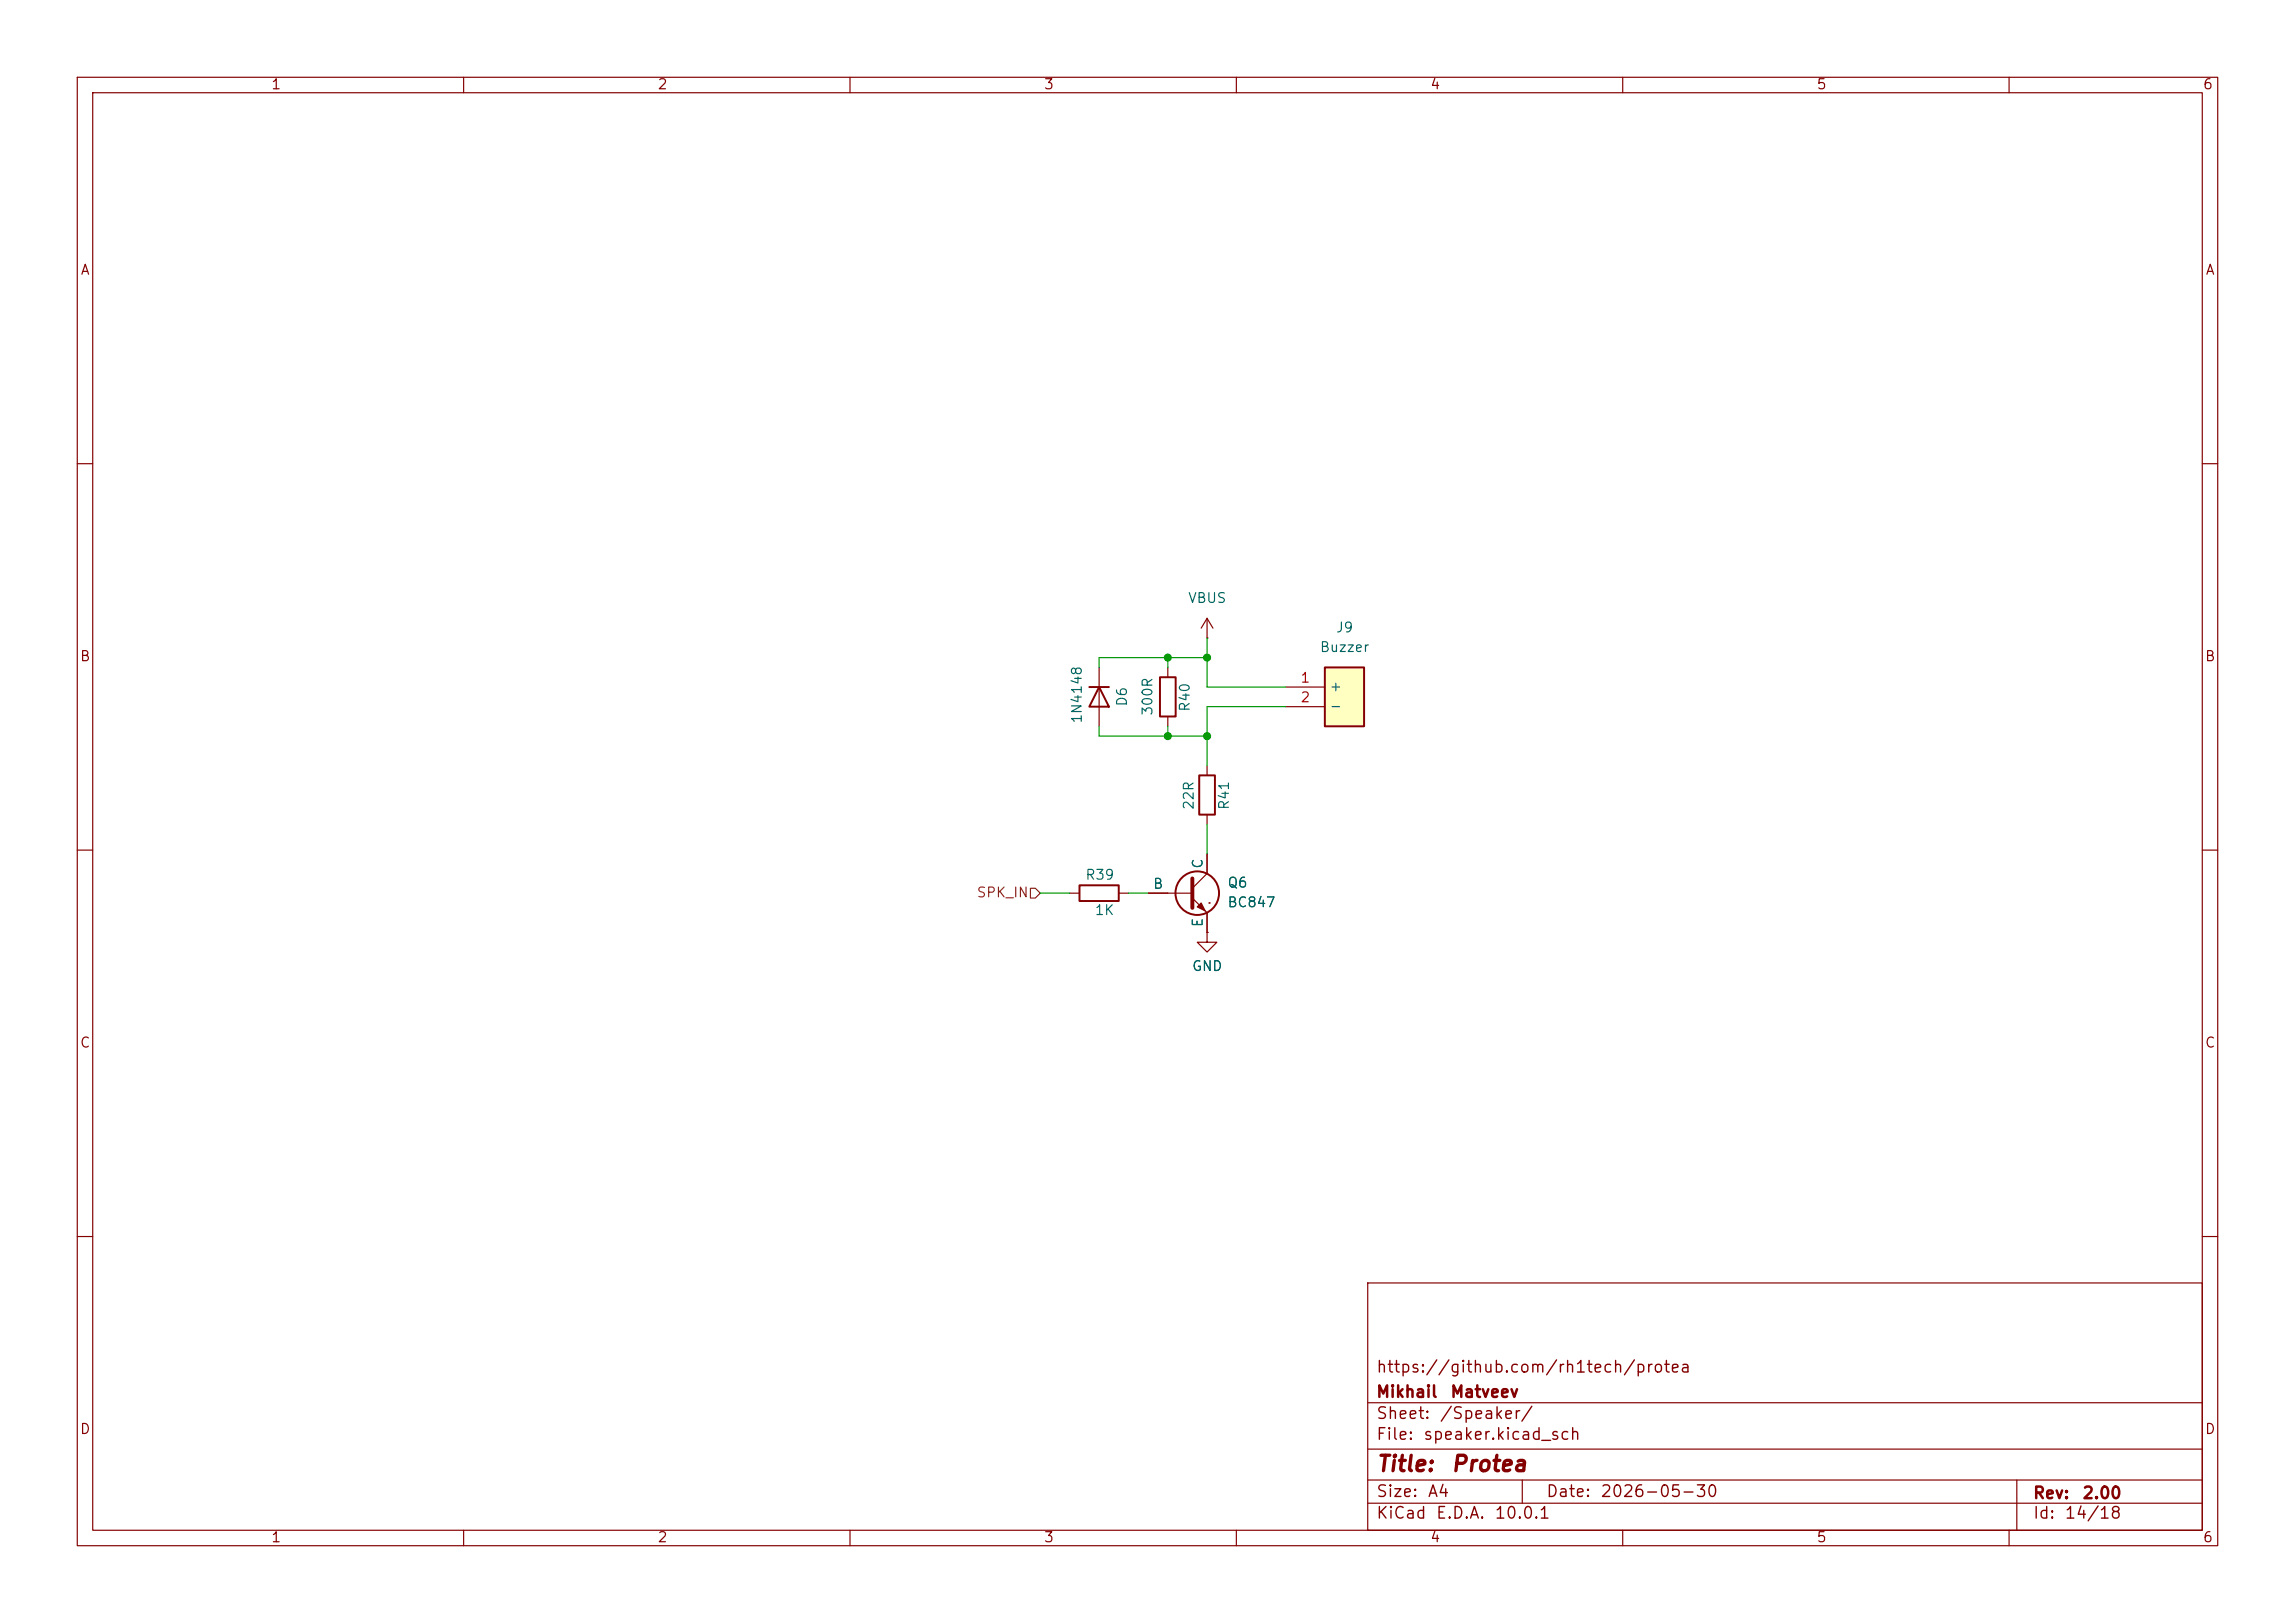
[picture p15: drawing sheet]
<svg xmlns="http://www.w3.org/2000/svg" width="297mm" height="210mm" viewBox="0 0 297 210" stroke-linecap="round" stroke-linejoin="round" font-family="sans-serif">
<defs><g id="words">
<g font-size="2" fill="#840000">
<text x="178" y="190.9">Title:</text>
<text x="187.7" y="190.9">Protea</text>
</g>
<g font-size="1.5" fill="#840000">
<text x="178" y="178">https://github.com/rh1tech/protea</text>
<text x="178" y="184">Sheet:</text>
<text x="178" y="181.2">Mikhail</text>
<text x="186.2" y="184">/Speaker/</text>
<text x="187.6" y="181.2">Matveev</text>
<text x="178" y="186.7">File:</text>
<text x="184.1" y="186.7">speaker.kicad_sch</text>
<text x="178" y="196.9">KiCad</text>
<text x="178" y="194.1">Size:</text>
<text x="184.7" y="194.1">A4</text>
<text x="185.7" y="196.9">E.D.A.</text>
<text x="193.3" y="196.9">10.0.1</text>
<text x="200" y="194.1">Date:</text>
<text x="207" y="194.1">2026-05-30</text>
<text x="263" y="194.3">Rev:</text>
<text x="263" y="196.9">Id:</text>
<text x="267.1" y="196.9">14/18</text>
<text x="269.4" y="194.3">2.00</text>
</g>
<g font-size="1.3" fill="#840000">
<text x="35" y="11.9">1</text>
<text x="85" y="11.9">2</text>
<text x="135" y="11.9">3</text>
<text x="185" y="11.9">4</text>
<text x="235" y="11.9">5</text>
<text x="285" y="11.9">6</text>
<text x="10.3" y="35.9">A</text>
<text x="285.3" y="35.9">A</text>
<text x="10.3" y="85.9">B</text>
<text x="285.3" y="85.9">B</text>
<text x="10.3" y="135.9">C</text>
<text x="285.3" y="135.9">C</text>
<text x="10.3" y="185.9">D</text>
<text x="285.3" y="185.9">D</text>
<text x="35" y="199.9">1</text>
<text x="85" y="199.9">2</text>
<text x="135" y="199.9">3</text>
<text x="185" y="199.9">4</text>
<text x="235" y="199.9">5</text>
<text x="285" y="199.9">6</text>
</g>
<g font-size="1.3" fill="#006464">
<text x="153.7" y="78.3">VBUS</text>
<text x="172.8" y="82.1">J9</text>
<text x="170.7" y="84.7">Buzzer</text>
<text x="172" y="89.8">+</text>
<text x="140.3" y="93.7" transform="rotate(-90 140.3 93.7)">1N4148</text>
<text x="146.2" y="91.5" transform="rotate(-90 146.2 91.5)">D6</text>
<text x="149.5" y="92.7" transform="rotate(-90 149.5 92.7)">300R</text>
<text x="154.3" y="92.2" transform="rotate(-90 154.3 92.2)">R40</text>
<text x="172" y="92.3">-</text>
<text x="154.8" y="104.9" transform="rotate(-90 154.8 104.9)">22R</text>
<text x="159.4" y="104.9" transform="rotate(-90 159.4 104.9)">R41</text>
<text x="156" y="112.5" transform="rotate(-90 156 112.5)">C</text>
<text x="140.4" y="114.1">R39</text>
<text x="141.6" y="118.7">1K</text>
<text x="149.1" y="115.3">B</text>
<text x="158.8" y="117.7">BC847</text>
<text x="158.8" y="115.2">Q6</text>
<text x="154.2" y="126">GND</text>
<text x="156" y="120.1" transform="rotate(-90 156 120.1)">E</text>
</g>
<g font-size="1.3" fill="#a90000">
<text x="168.2" y="88.6">1</text>
<text x="168.2" y="91.2">2</text>
</g>
<text font-size="1.3" fill="#725600" x="126.3" y="116.4">SPK_IN</text>
</g></defs>
<g fill="none" stroke="#840000" stroke-width=".15">
<path d="M10 10h277v190h-277zM12 12h273v186h-273zM60 10v2M110 10v2M160 10v2M210 10v2M260 10v2M10 60h2M285 60h2M142.2 86.4v7.6M156.2 82.6h.1M156.2 80l-.8 1.3"/>
<path d="M156.2 80l.8 1.3M156.2 80v2.6M156.2 99.1v1.2M10 110h2M156.2 105.4v1.3M285 110h2M10 160h2M177 166h108v32h-108zM285 160h2M60 198v2M110 198v2M160 198v2"/>
<path d="M177 194.5h108M177 191.5h108M177 187.5h108M177 181.5h108M197 191.5v3M210 198v2M260 198v2M261 191.5v6.5"/>
</g>
<path d="M141 88.9h2.5M142.2 88.9l1.3 2.5h-2.5zM155.2 100.3h2v5.1h-2z" fill="none" stroke="#840000" stroke-width=".25"/>
<path d="M171.4 86.4h5.1v7.6h-5.1z" fill="#ffffc2"/>
<g fill="none" stroke="#840000" stroke-width=".25">
<path d="M150.1 87.6h2v5.1h-2zM171.4 86.4h5.1v7.6h-5.1zM139.7 114.6h5.1v2h-5.1z"/>
<circle cx="154.9" cy="115.6" r="2.82"/>
</g>
<path d="M151.1 86.4v1.2M151.1 92.7v1.3M166.4 88.9h5M166.4 91.4h5M138.4 115.6h1.3M144.8 115.6h1.2M148.6 115.6h5.7M154.3 116.2l1.9 1.9v2.6M156.2 110.5v2.5l-1.9 1.9M156.5 116.8h.1M156.2 120.7v1.2h1.3l-1.3 1.3-1.3-1.3h1.3M156.2 120.7h.1" fill="none" stroke="#840000" stroke-width=".15"/>
<path d="M154.3 113.7v3.8" fill="none" stroke="#840000" stroke-width=".51"/>
<path d="M154.9 117.3l.5-.5 .6 1.1z" fill="#840000" stroke="#840000" stroke-width=".15"/>
<path d="M133.3 114.9h.7l.6 .7-.6 .6h-.7z" fill="none" stroke="#725600" stroke-width=".15"/>
<path d="M142.2 94v1.3h14M151.1 85.1v1.3M151.1 94v1.3M156.2 85.1h-14v1.3M156.2 82.6v6.3h10.2M166.4 91.4h-10.2v7.7M134.6 115.6h3.8M146 115.6h2.6M156.2 106.7v3.8" fill="none" stroke="#009600" stroke-width=".15"/>
<g fill="#009600" stroke="#009600" stroke-width=".13">
<circle cx="151.1" cy="85.1" r=".46"/>
<circle cx="156.2" cy="85.1" r=".46"/>
<circle cx="151.1" cy="95.3" r=".46"/>
<circle cx="156.2" cy="95.3" r=".46"/>
</g>
<use href="#words"/>
</svg>
